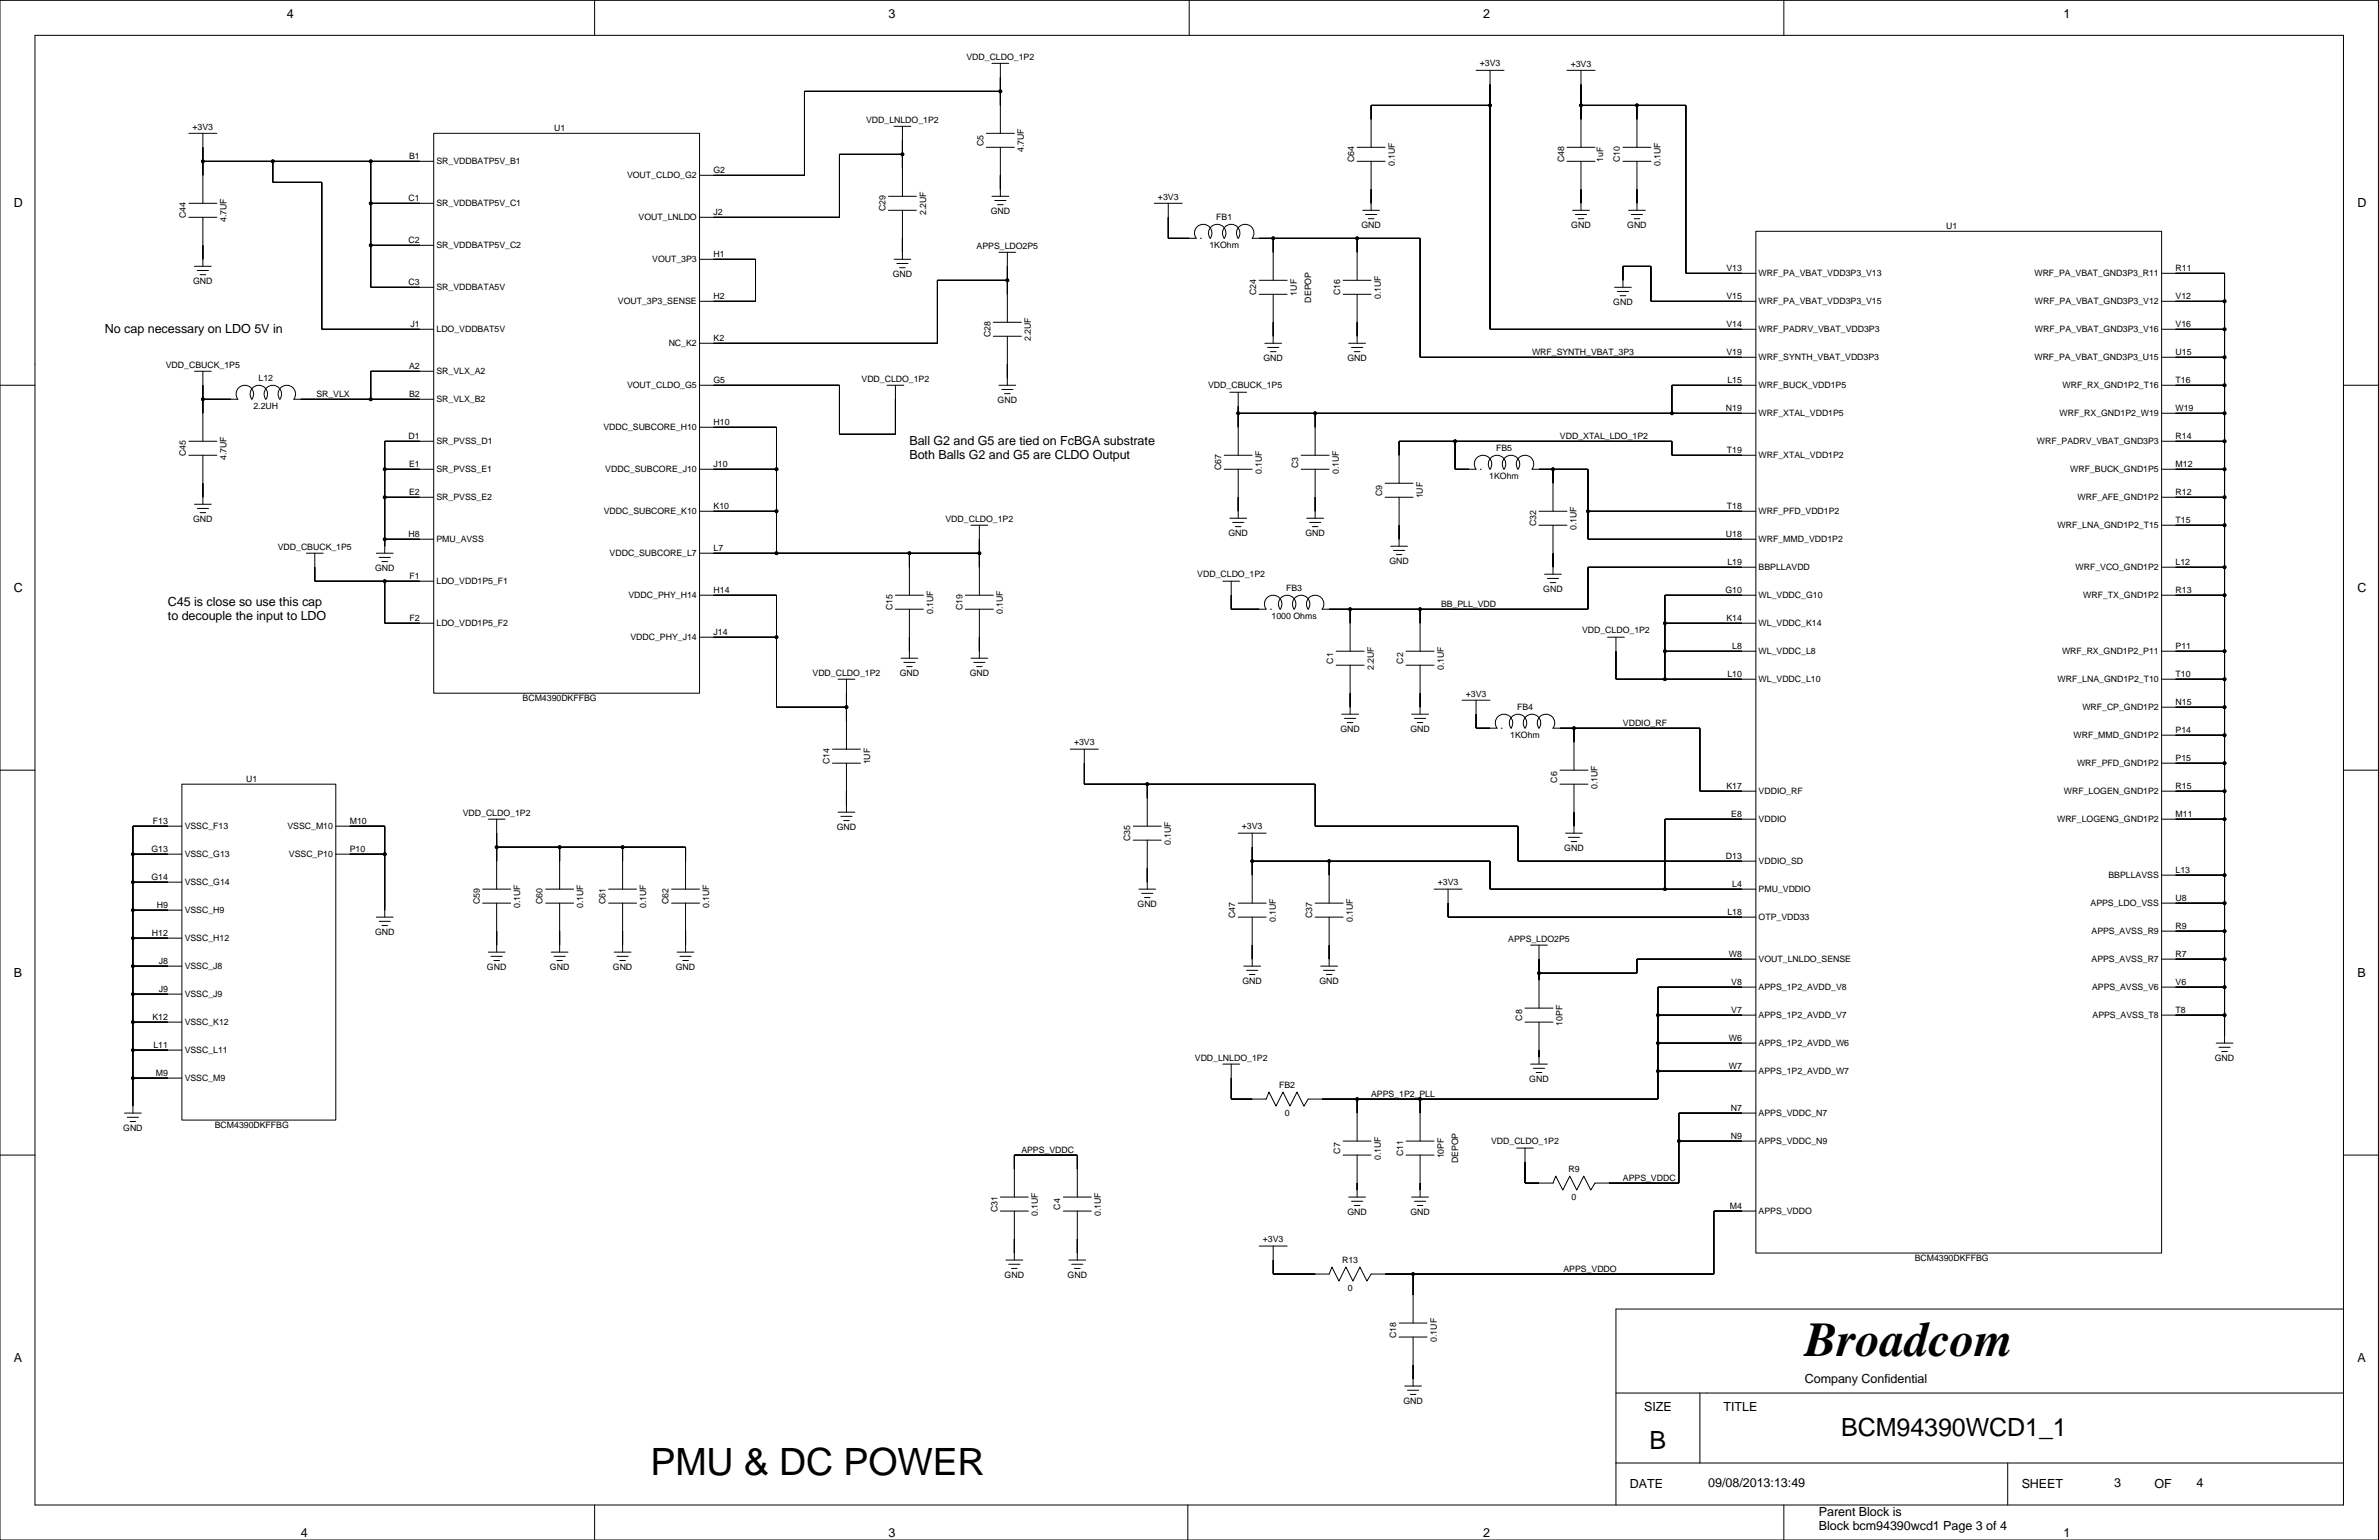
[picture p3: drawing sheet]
<svg xmlns="http://www.w3.org/2000/svg" width="432mm" height="279mm" viewBox="0 0 432 279" stroke-linecap="round" stroke-linejoin="round" font-family="sans-serif">
<defs><g id="words">
<text font-size="8.8" x="327.6" y="246.1">Broadcom</text>
<text font-size="6.8" x="118.1" y="267.7">PMU &amp; DC POWER</text>
<g font-size="4.6">
<text x="299.4" y="263">B</text>
<text x="334.2" y="260.6">BCM94390WCD1_1</text>
</g>
<g font-size="2.3">
<text x="52.1" y="3.4">4</text>
<text x="161.3" y="3.4">3</text>
<text x="269.2" y="3.4">2</text>
<text x="374.6" y="3.4">1</text>
<text x="2.5" y="37.6">D</text>
<text x="427.9" y="37.6">D</text>
<text x="19" y="60.5">No cap necessary on LDO 5V in</text>
<text x="165.1" y="80.8">Ball G2 and G5 are tied on FcBGA substrate</text>
<text x="165.1" y="83.3">Both Balls G2 and G5 are CLDO Output</text>
<text x="2.5" y="107.5">C</text>
<text x="427.9" y="107.5">C</text>
<text x="30.5" y="110">C45 is close so use this cap</text>
<text x="30.5" y="112.6">to decouple the input to LDO</text>
<text x="2.5" y="177.3">B</text>
<text x="427.9" y="177.3">B</text>
<text x="2.5" y="247.1">A</text>
<text x="327.6" y="250.9">Company Confidential</text>
<text x="427.9" y="247.1">A</text>
<text x="298.4" y="256">SIZE</text>
<text x="312.8" y="256">TITLE</text>
<text x="310.1" y="269.7">09/08/2013:13:49</text>
<text x="383.7" y="269.7">3</text>
<text x="398.7" y="269.7">4</text>
<text x="295.8" y="270">DATE</text>
<text x="330.1" y="275.1">Parent Block is</text>
<text x="366.9" y="270">SHEET</text>
<text x="391.1" y="270">OF</text>
<text x="54.6" y="278.9">4</text>
<text x="161.3" y="278.9">3</text>
<text x="269.2" y="278.9">2</text>
<text x="330.1" y="277.6">Block bcm94390wcd1 Page 3 of 4</text>
<text x="374.6" y="278.9">1</text>
</g>
<g font-size="1.6">
<text x="175.4" y="10.9">VDD_CLDO_1P2</text>
<text x="268.6" y="12">+3V3</text>
<text x="285.1" y="12.2">+3V3</text>
<text x="35" y="23.6">+3V3</text>
<text x="100.6" y="23.8">U1</text>
<text x="157.2" y="22.4">VDD_LNLDO_1P2</text>
<text x="74.3" y="28.9">B1</text>
<text x="79.2" y="29.7">SR_VDDBATP5V_B1</text>
<text x="178.5" y="26.5" transform="rotate(-90 178.5 26.5)">C5</text>
<text x="185.9" y="27.6" transform="rotate(-90 185.9 27.6)">4.7UF</text>
<text x="245.8" y="29.4" transform="rotate(-90 245.8 29.4)">C64</text>
<text x="283.9" y="29.4" transform="rotate(-90 283.9 29.4)">C48</text>
<text x="291" y="29.4" transform="rotate(-90 291 29.4)">1uF</text>
<text x="294" y="29.4" transform="rotate(-90 294 29.4)">C10</text>
<text x="113.8" y="32.3">VOUT_CLDO_G2</text>
<text x="129.5" y="31.4">G2</text>
<text x="253.1" y="30.1" transform="rotate(-90 253.1 30.1)">0.1UF</text>
<text x="301.4" y="30.1" transform="rotate(-90 301.4 30.1)">0.1UF</text>
<text x="33.7" y="39.6" transform="rotate(-90 33.7 39.6)">C44</text>
<text x="41.1" y="40.3" transform="rotate(-90 41.1 40.3)">4.7UF</text>
<text x="74.2" y="36.5">C1</text>
<text x="79.2" y="37.4">SR_VDDBATP5V_C1</text>
<text x="115.9" y="39.9">VOUT_LNLDO</text>
<text x="129.5" y="39.1">J2</text>
<text x="160.7" y="38.3" transform="rotate(-90 160.7 38.3)">C29</text>
<text x="168.1" y="39" transform="rotate(-90 168.1 39)">2.2UF</text>
<text x="179.8" y="38.9">GND</text>
<text x="210.2" y="36.3">+3V3</text>
<text x="220.8" y="39.9">FB1</text>
<text x="247.1" y="41.4">GND</text>
<text x="285.2" y="41.4">GND</text>
<text x="295.4" y="41.4">GND</text>
<text x="353.2" y="41.6">U1</text>
<text x="74.2" y="44.1">C2</text>
<text x="79.2" y="45">SR_VDDBATP5V_C2</text>
<text x="118.4" y="47.5">VOUT_3P3</text>
<text x="129.5" y="46.7">H1</text>
<text x="177.3" y="45.2">APPS_LDO2P5</text>
<text x="219.5" y="45">1KOhm</text>
<text x="35.1" y="51.6">GND</text>
<text x="74.2" y="51.8">C3</text>
<text x="79.2" y="52.6">SR_VDDBATA5V</text>
<text x="162" y="50.3">GND</text>
<text x="228" y="53.6" transform="rotate(-90 228 53.6)">C24</text>
<text x="235.4" y="53.6" transform="rotate(-90 235.4 53.6)">1UF</text>
<text x="243.2" y="53.6" transform="rotate(-90 243.2 53.6)">C16</text>
<text x="313.3" y="49.2">V13</text>
<text x="319.2" y="50.1">WRF_PA_VBAT_VDD3P3_V13</text>
<text x="369.3" y="50.1">WRF_PA_VBAT_GND3P3_R11</text>
<text x="394.9" y="49.2">R11</text>
<text x="74.5" y="59.4">J1</text>
<text x="112.2" y="55.1">VOUT_3P3_SENSE</text>
<text x="129.5" y="54.3">H2</text>
<text x="238" y="54.9" transform="rotate(-90 238 54.9)">DEPOP</text>
<text x="250.6" y="54.3" transform="rotate(-90 250.6 54.3)">0.1UF</text>
<text x="292.8" y="55.4">GND</text>
<text x="313.3" y="59.4">V14</text>
<text x="313.3" y="54.3">V15</text>
<text x="319.2" y="55.1">WRF_PA_VBAT_VDD3P3_V15</text>
<text x="369.4" y="55.1">WRF_PA_VBAT_GND3P3_V12</text>
<text x="394.9" y="59.4">V16</text>
<text x="394.9" y="54.3">V12</text>
<text x="79.2" y="60.2">LDO_VDDBAT5V</text>
<text x="121.4" y="62.8">NC_K2</text>
<text x="129.5" y="61.9">K2</text>
<text x="179.8" y="61.2" transform="rotate(-90 179.8 61.2)">C28</text>
<text x="187.1" y="61.9" transform="rotate(-90 187.1 61.9)">2.2UF</text>
<text x="229.3" y="65.5">GND</text>
<text x="244.6" y="65.5">GND</text>
<text x="278.1" y="64.5">WRF_SYNTH_VBAT_3P3</text>
<text x="313.3" y="64.5">V19</text>
<text x="319.2" y="60.2">WRF_PADRV_VBAT_VDD3P3</text>
<text x="319.2" y="65.3">WRF_SYNTH_VBAT_VDD3P3</text>
<text x="369.3" y="65.3">WRF_PA_VBAT_GND3P3_U15</text>
<text x="369.4" y="60.2">WRF_PA_VBAT_GND3P3_V16</text>
<text x="394.9" y="64.5">U15</text>
<text x="30.1" y="66.8">VDD_CBUCK_1P5</text>
<text x="46.9" y="69.1">L12</text>
<text x="74.3" y="67">A2</text>
<text x="79.2" y="67.8">SR_VLX_A2</text>
<text x="113.8" y="70.4">VOUT_CLDO_G5</text>
<text x="129.5" y="69.5">G5</text>
<text x="156.4" y="69.4">VDD_CLDO_1P2</text>
<text x="219.3" y="70.4">VDD_CBUCK_1P5</text>
<text x="313.5" y="69.5">L15</text>
<text x="319.2" y="70.4">WRF_BUCK_VDD1P5</text>
<text x="374.4" y="70.4">WRF_RX_GND1P2_T16</text>
<text x="394.9" y="69.5">T16</text>
<text x="46" y="74.2">2.2UH</text>
<text x="57.4" y="72.1">SR_VLX</text>
<text x="74.3" y="72.1">B2</text>
<text x="79.2" y="72.9">SR_VLX_B2</text>
<text x="109.5" y="78">VDDC_SUBCORE_H10</text>
<text x="129.5" y="77.2">H10</text>
<text x="181.1" y="73.2">GND</text>
<text x="313.3" y="74.6">N19</text>
<text x="319.2" y="75.5">WRF_XTAL_VDD1P5</text>
<text x="373.8" y="75.5">WRF_RX_GND1P2_W19</text>
<text x="394.9" y="74.6">W19</text>
<text x="33.7" y="82.8" transform="rotate(-90 33.7 82.8)">C45</text>
<text x="41.1" y="83.5" transform="rotate(-90 41.1 83.5)">4.7UF</text>
<text x="74.2" y="79.7">D1</text>
<text x="79.2" y="80.5">SR_PVSS_D1</text>
<text x="271.5" y="81.8">FB5</text>
<text x="283.1" y="79.7">VDD_XTAL_LDO_1P2</text>
<text x="313.4" y="82.2">T19</text>
<text x="319.2" y="83.1">WRF_XTAL_VDD1P2</text>
<text x="369.7" y="80.5">WRF_PADRV_VBAT_GND3P3</text>
<text x="394.9" y="79.7">R14</text>
<text x="74.3" y="89.9">E2</text>
<text x="74.3" y="84.8">E1</text>
<text x="79.2" y="85.6">SR_PVSS_E1</text>
<text x="109.9" y="85.6">VDDC_SUBCORE_J10</text>
<text x="129.5" y="84.8">J10</text>
<text x="221.7" y="85.3" transform="rotate(-90 221.7 85.3)">C67</text>
<text x="229" y="86" transform="rotate(-90 229 86)">0.1UF</text>
<text x="235.6" y="84.9" transform="rotate(-90 235.6 84.9)">C3</text>
<text x="243" y="86" transform="rotate(-90 243 86)">0.1UF</text>
<text x="250.9" y="90" transform="rotate(-90 250.9 90)">C9</text>
<text x="270.3" y="86.9">1KOhm</text>
<text x="375.8" y="85.6">WRF_BUCK_GND1P5</text>
<text x="394.9" y="89.9">R12</text>
<text x="394.9" y="84.8">M12</text>
<text x="35.1" y="94.8">GND</text>
<text x="79.2" y="90.7">SR_PVSS_E2</text>
<text x="109.6" y="93.2">VDDC_SUBCORE_K10</text>
<text x="129.5" y="92.4">K10</text>
<text x="171.6" y="94.8">VDD_CLDO_1P2</text>
<text x="258.2" y="90.4" transform="rotate(-90 258.2 90.4)">1UF</text>
<text x="278.8" y="95.5" transform="rotate(-90 278.8 95.5)">C32</text>
<text x="313.4" y="92.4">T18</text>
<text x="319.2" y="93.2">WRF_PFD_VDD1P2</text>
<text x="373.5" y="95.8">WRF_LNA_GND1P2_T15</text>
<text x="377.1" y="90.7">WRF_AFE_GND1P2</text>
<text x="394.9" y="94.9">T15</text>
<text x="50.4" y="99.8">VDD_CBUCK_1P5</text>
<text x="74.2" y="97.5">H8</text>
<text x="79.2" y="98.3">PMU_AVSS</text>
<text x="110.7" y="100.8">VDDC_SUBCORE_L7</text>
<text x="129.5" y="100">L7</text>
<text x="223" y="97.3">GND</text>
<text x="236.9" y="97.3">GND</text>
<text x="286.2" y="96.2" transform="rotate(-90 286.2 96.2)">0.1UF</text>
<text x="313.3" y="97.5">U18</text>
<text x="319.2" y="98.3">WRF_MMD_VDD1P2</text>
<text x="68.1" y="103.6">GND</text>
<text x="74.3" y="105.1">F1</text>
<text x="79.2" y="105.9">LDO_VDD1P5_F1</text>
<text x="129.5" y="107.6">H14</text>
<text x="217.3" y="104.7">VDD_CLDO_1P2</text>
<text x="233.4" y="107.2">FB3</text>
<text x="252.2" y="102.4">GND</text>
<text x="280.1" y="107.4">GND</text>
<text x="313.2" y="107.6">G10</text>
<text x="313.5" y="102.5">L19</text>
<text x="319.2" y="103.4">BBPLLAVDD</text>
<text x="376.7" y="103.4">WRF_VCO_GND1P2</text>
<text x="394.9" y="107.6">R13</text>
<text x="394.9" y="102.5">L12</text>
<text x="74.3" y="112.7">F2</text>
<text x="79.2" y="113.5">LDO_VDD1P5_F2</text>
<text x="114.1" y="108.5">VDDC_PHY_H14</text>
<text x="162" y="110.7" transform="rotate(-90 162 110.7)">C15</text>
<text x="169.3" y="111.4" transform="rotate(-90 169.3 111.4)">0.1UF</text>
<text x="174.7" y="110.7" transform="rotate(-90 174.7 110.7)">C19</text>
<text x="182" y="111.4" transform="rotate(-90 182 111.4)">0.1UF</text>
<text x="230.8" y="112.3">1000 Ohms</text>
<text x="261.6" y="110.2">BB_PLL_VDD</text>
<text x="313.3" y="112.7">K14</text>
<text x="319.2" y="108.5">WL_VDDC_G10</text>
<text x="319.2" y="113.5">WL_VDDC_K14</text>
<text x="378.1" y="108.5">WRF_TX_GND1P2</text>
<text x="114.4" y="116.1">VDDC_PHY_J14</text>
<text x="129.5" y="115.2">J14</text>
<text x="287.2" y="114.8">VDD_CLDO_1P2</text>
<text x="314.4" y="117.8">L8</text>
<text x="319.2" y="118.6">WL_VDDC_L8</text>
<text x="374.3" y="118.6">WRF_RX_GND1P2_P11</text>
<text x="394.9" y="117.8">P11</text>
<text x="147.5" y="122.7">VDD_CLDO_1P2</text>
<text x="163.3" y="122.7">GND</text>
<text x="176" y="122.7">GND</text>
<text x="242" y="120.4" transform="rotate(-90 242 120.4)">C1</text>
<text x="249.3" y="121.6" transform="rotate(-90 249.3 121.6)">2.2UF</text>
<text x="254.7" y="120.4" transform="rotate(-90 254.7 120.4)">C2</text>
<text x="262" y="121.6" transform="rotate(-90 262 121.6)">0.1UF</text>
<text x="313.5" y="122.9">L10</text>
<text x="319.2" y="123.7">WL_VDDC_L10</text>
<text x="373.5" y="123.7">WRF_LNA_GND1P2_T10</text>
<text x="394.9" y="122.9">T10</text>
<text x="94.9" y="127.2">BCM4390DKFFBG</text>
<text x="266" y="126.5">+3V3</text>
<text x="275.3" y="128.8">FB4</text>
<text x="294.6" y="131.8">VDDIO_RF</text>
<text x="378" y="128.8">WRF_CP_GND1P2</text>
<text x="394.9" y="127.9">N15</text>
<text x="194.9" y="135.1">+3V3</text>
<text x="243.3" y="132.8">GND</text>
<text x="256" y="132.8">GND</text>
<text x="274.1" y="133.9">1KOhm</text>
<text x="376.4" y="133.9">WRF_MMD_GND1P2</text>
<text x="394.9" y="133">P14</text>
<text x="44.7" y="141.9">U1</text>
<text x="150.6" y="138.6" transform="rotate(-90 150.6 138.6)">C14</text>
<text x="157.9" y="138.7" transform="rotate(-90 157.9 138.7)">1UF</text>
<text x="282.6" y="142" transform="rotate(-90 282.6 142)">C6</text>
<text x="290" y="143.2" transform="rotate(-90 290 143.2)">0.1UF</text>
<text x="313.3" y="143.2">K17</text>
<text x="377" y="138.9">WRF_PFD_GND1P2</text>
<text x="394.9" y="143.2">R15</text>
<text x="394.9" y="138.1">P15</text>
<text x="27.8" y="149.5">F13</text>
<text x="63.5" y="149.5">M10</text>
<text x="84" y="148.1">VDD_CLDO_1P2</text>
<text x="314.2" y="148.3">E8</text>
<text x="319.2" y="144">VDDIO_RF</text>
<text x="319.2" y="149.1">VDDIO</text>
<text x="373.4" y="149.1">WRF_LOGENG_GND1P2</text>
<text x="374.6" y="144">WRF_LOGEN_GND1P2</text>
<text x="394.9" y="148.3">M11</text>
<text x="27.5" y="154.6">G13</text>
<text x="33.5" y="150.4">VSSC_F13</text>
<text x="33.5" y="155.4">VSSC_G13</text>
<text x="52.2" y="150.4">VSSC_M10</text>
<text x="52.4" y="155.4">VSSC_P10</text>
<text x="63.5" y="154.6">P10</text>
<text x="151.9" y="150.6">GND</text>
<text x="205.2" y="152.6" transform="rotate(-90 205.2 152.6)">C35</text>
<text x="212.5" y="153.3" transform="rotate(-90 212.5 153.3)">0.1UF</text>
<text x="225.4" y="150.4">+3V3</text>
<text x="283.9" y="154.4">GND</text>
<text x="313.3" y="155.9">D13</text>
<text x="27.5" y="159.7">G14</text>
<text x="33.5" y="160.5">VSSC_G14</text>
<text x="261" y="160.5">+3V3</text>
<text x="314.4" y="161">L4</text>
<text x="319.2" y="156.7">VDDIO_SD</text>
<text x="319.2" y="161.8">PMU_VDDIO</text>
<text x="382.7" y="159.3">BBPLLAVSS</text>
<text x="394.9" y="158.4">L13</text>
<text x="28.5" y="164.8">H9</text>
<text x="33.5" y="165.6">VSSC_H9</text>
<text x="87.1" y="164" transform="rotate(-90 87.1 164)">C59</text>
<text x="94.4" y="164.7" transform="rotate(-90 94.4 164.7)">0.1UF</text>
<text x="98.5" y="164" transform="rotate(-90 98.5 164)">C60</text>
<text x="105.9" y="164.7" transform="rotate(-90 105.9 164.7)">0.1UF</text>
<text x="109.9" y="164" transform="rotate(-90 109.9 164)">C61</text>
<text x="117.3" y="164.7" transform="rotate(-90 117.3 164.7)">0.1UF</text>
<text x="121.4" y="164" transform="rotate(-90 121.4 164)">C62</text>
<text x="128.7" y="164.7" transform="rotate(-90 128.7 164.7)">0.1UF</text>
<text x="206.5" y="164.6">GND</text>
<text x="224.2" y="166.6" transform="rotate(-90 224.2 166.6)">C47</text>
<text x="231.6" y="167.3" transform="rotate(-90 231.6 167.3)">0.1UF</text>
<text x="238.2" y="166.6" transform="rotate(-90 238.2 166.6)">C37</text>
<text x="245.5" y="167.3" transform="rotate(-90 245.5 167.3)">0.1UF</text>
<text x="313.5" y="166">L18</text>
<text x="319.2" y="166.9">OTP_VDD33</text>
<text x="379.5" y="164.3">APPS_LDO_VSS</text>
<text x="394.9" y="163.5">U8</text>
<text x="27.6" y="169.8">H12</text>
<text x="33.5" y="170.7">VSSC_H12</text>
<text x="68.1" y="169.7">GND</text>
<text x="273.8" y="170.9">APPS_LDO2P5</text>
<text x="313.8" y="173.7">W8</text>
<text x="379.6" y="169.4">APPS_AVSS_R9</text>
<text x="394.9" y="173.7">R7</text>
<text x="394.9" y="168.6">R9</text>
<text x="28.8" y="174.9">J8</text>
<text x="33.5" y="175.8">VSSC_J8</text>
<text x="88.4" y="176">GND</text>
<text x="99.8" y="176">GND</text>
<text x="111.2" y="176">GND</text>
<text x="122.7" y="176">GND</text>
<text x="225.5" y="178.6">GND</text>
<text x="239.5" y="178.6">GND</text>
<text x="314.2" y="178.7">V8</text>
<text x="319.2" y="174.5">VOUT_LNLDO_SENSE</text>
<text x="319.2" y="179.6">APPS_1P2_AVDD_V8</text>
<text x="379.6" y="174.5">APPS_AVSS_R7</text>
<text x="379.7" y="179.6">APPS_AVSS_V6</text>
<text x="394.9" y="178.7">V6</text>
<text x="27.7" y="185.1">K12</text>
<text x="28.8" y="180">J9</text>
<text x="33.5" y="180.8">VSSC_J9</text>
<text x="33.5" y="185.9">VSSC_K12</text>
<text x="276.3" y="185.2" transform="rotate(-90 276.3 185.2)">C8</text>
<text x="314.2" y="183.8">V7</text>
<text x="319.2" y="184.6">APPS_1P2_AVDD_V7</text>
<text x="379.8" y="184.6">APPS_AVSS_T8</text>
<text x="394.9" y="183.8">T8</text>
<text x="27.8" y="190.2">L11</text>
<text x="33.5" y="191">VSSC_L11</text>
<text x="283.6" y="186.1" transform="rotate(-90 283.6 186.1)">10PF</text>
<text x="313.8" y="188.9">W6</text>
<text x="319.2" y="189.7">APPS_1P2_AVDD_W6</text>
<text x="28.3" y="195.2">M9</text>
<text x="33.5" y="196.1">VSSC_M9</text>
<text x="216.9" y="192.5">VDD_LNLDO_1P2</text>
<text x="232.2" y="197.3">FB2</text>
<text x="277.6" y="196.3">GND</text>
<text x="313.8" y="194">W7</text>
<text x="319.2" y="194.8">APPS_1P2_AVDD_W7</text>
<text x="402" y="192.5">GND</text>
<text x="233.2" y="202.4">0</text>
<text x="248.9" y="199">APPS_1P2_PLL</text>
<text x="314.1" y="201.6">N7</text>
<text x="319.2" y="202.4">APPS_VDDC_N7</text>
<text x="22.4" y="205.2">GND</text>
<text x="39" y="204.6">BCM4390DKFFBG</text>
<text x="185.4" y="209.2">APPS_VDDC</text>
<text x="243.2" y="209.3" transform="rotate(-90 243.2 209.3)">C7</text>
<text x="254.7" y="209.7" transform="rotate(-90 254.7 209.7)">C11</text>
<text x="270.6" y="207.5">VDD_CLDO_1P2</text>
<text x="314.1" y="206.7">N9</text>
<text x="319.2" y="207.5">APPS_VDDC_N9</text>
<text x="250.6" y="210.4" transform="rotate(-90 250.6 210.4)">0.1UF</text>
<text x="262" y="210.2" transform="rotate(-90 262 210.2)">10PF</text>
<text x="264.6" y="211.1" transform="rotate(-90 264.6 211.1)">DEPOP</text>
<text x="284.7" y="212.6">R9</text>
<text x="294.6" y="214.3">APPS_VDDC</text>
<text x="181" y="219.9" transform="rotate(-90 181 219.9)">C31</text>
<text x="188.4" y="220.6" transform="rotate(-90 188.4 220.6)">0.1UF</text>
<text x="192.5" y="219.5" transform="rotate(-90 192.5 219.5)">C4</text>
<text x="199.8" y="220.6" transform="rotate(-90 199.8 220.6)">0.1UF</text>
<text x="244.6" y="220.5">GND</text>
<text x="256" y="220.5">GND</text>
<text x="285.2" y="217.7">0</text>
<text x="314" y="219.4">M4</text>
<text x="319.2" y="220.2">APPS_VDDO</text>
<text x="229.2" y="225.3">+3V3</text>
<text x="182.4" y="231.9">GND</text>
<text x="193.8" y="231.9">GND</text>
<text x="243.6" y="229.1">R13</text>
<text x="283.8" y="230.8">APPS_VDDO</text>
<text x="347.5" y="228.8">BCM4390DKFFBG</text>
<text x="244.6" y="234.2">0</text>
<text x="253.4" y="242.8" transform="rotate(-90 253.4 242.8)">C18</text>
<text x="260.8" y="243.5" transform="rotate(-90 260.8 243.5)">0.1UF</text>
<text x="254.7" y="254.7">GND</text>
</g>
</g></defs>
<g fill="none" stroke="#000" stroke-width=".18">
<path d="M0 .1h431.7v279.3h-431.7zM6.3 6.4h419.1v266.7h-419.1zM107.9 .1v6.3M180 11.5h3.1M181.6 11.5v12.7M181.6 16.6h-35.6v15.2h-19M215.9 .1v6.3M267.9 12.8h5.1M270.4 12.8v46.9h48.3M270.4 19.1h-21.5v7.6M284.4 12.8h5.1M287 12.8v13.9"/>
<path d="M287 19.1h19v30.5h12.7M297.1 19.1v7.6M323.8 .1v6.3M34.3 39.4h5.1M34.3 36.9h5.1M34.3 24.2h5.1M36.8 29.3h41.9M36.8 24.2v12.7M36.8 39.4v8.9M49.5 29.3v3.8h8.9v26.6h20.3M67.3 36.9h11.4M67.3 29.3v22.8h11.4"/>
<path d="M78.7 24.2h48.3v101.6h-48.3zM161.3 38.2h5M161.3 35.6h5M162.3 22.9h3M163.8 28h-11.4v11.4h-25.4M163.8 22.9v12.7M163.8 38.2v8.8M179 26.7h5.1M179 24.2h5.1M180 35.6h3.1M180.6 36.4h2M181.1 37.1h1"/>
<path d="M181.6 26.7v8.9M209.5 36.9h5.1M212 36.9v6.3h5.1a1.59 1.59 0 0 1 .2-2.1 1.59 1.59 0 0 1 2.2 0 1.59 1.59 0 0 1 .2 2.1 1.59 1.59 0 0 1 .2-2.1 1.59 1.59 0 0 1 2.1 0 1.59 1.59 0 0 1 .2 2.1 1.59 1.59 0 0 1 .2-2.1 1.59 1.59 0 0 1 2.1 0 1.59 1.59 0 0 1 .2 2.1 1.59 1.59 0 0 1 .2-2.1 1.59 1.59 0 0 1 2.2 0 1.59 1.59 0 0 1 .2 2.1h30.5v21.6h60.9M246.3 29.3h5.1M246.3 26.7h5.1M247.3 38.2h3.1M247.8 38.9h2.1M248.4 39.7h1M248.9 29.3v8.9M284.4 29.3h5.1M284.4 26.7h5.1M285.4 38.2h3.1"/>
<path d="M285.9 38.9h2.1M286.4 39.7h1.1M287 29.3v8.9M294.6 29.3h5.1M294.6 26.7h5.1M295.6 38.2h3M296.1 38.9h2M296.6 39.7h1M297.1 29.3v8.9M35.3 48.3h3M35.8 49.1h2M36.3 49.8h1"/>
<path d="M67.3 44.5h11.4M127 47h10.1v7.7h-10.1M162.3 47h3M162.8 47.8h2M163.3 48.6h1M180.3 58.5h5.1M181.3 45.8h3.1M182.8 50.9h-12.7v11.4h-43.1M182.8 45.8v12.7M217.9 43.2h.1M228.5 53.4h5.1M228.5 50.9h5.1"/>
<path d="M231.1 43.2v7.7M231.1 53.4v8.9M243.8 53.4h5.1M243.8 50.9h5.1M246.3 43.2v7.7M246.3 53.4v8.9M293 52.1h3.1M293.6 52.9h2M294.1 53.6h1M294.6 52.1v-3.8h5.1v6.4h19M318.7 42h73.6v185.3h-73.6zM392.3 49.6h11.5v139.7"/>
<path d="M392.3 59.7h11.5M392.3 54.7h11.5M0 69.9h6.3M35.3 67.4h3M36.8 72.4h6.4a1.59 1.59 0 0 1 .2-2.1 1.59 1.59 0 0 1 2.1 0 1.59 1.59 0 0 1 .2 2.1 1.59 1.59 0 0 1 .2-2.1 1.59 1.59 0 0 1 2.2 0 1.59 1.59 0 0 1 .2 2.1 1.59 1.59 0 0 1 .1-2.1 1.59 1.59 0 0 1 2.2 0 1.59 1.59 0 0 1 .2 2.1 1.59 1.59 0 0 1 .2-2.1 1.59 1.59 0 0 1 2.1 0 1.59 1.59 0 0 1 .2 2.1h25.4M36.8 67.4v12.7M78.7 67.4h-11.4v5M127 69.9h25.4v8.9h10.1v-8.9M127 77.5h13.9v22.9M161 69.9h3M180.3 61h5.1M181.3 69.9h3.1"/>
<path d="M181.8 70.7h2.1M182.3 71.4h1M182.8 61v8.9M223.2 71.2h3.1M224.7 71.2v11.4M224.7 75h94M229.6 62.3h3M230.1 63h2M230.6 63.8h1M238.7 75v7.6M244.8 62.3h3M245.3 63h2"/>
<path d="M245.8 63.8h1M318.7 69.9h-15.2v5.1M392.3 69.9h11.5M392.3 75h11.5M392.3 64.8h11.5M425.4 69.9h6.3M34.3 82.6h5.1M34.3 80.1h5.1M35.3 91.5h3M35.8 92.2h2M36.3 93h1M36.8 82.6v8.9"/>
<path d="M69.8 85.1h8.9M69.8 90.2h8.9M69.8 97.8h8.9M78.7 80.1h-8.9v20.3M127 85.1h13.9M127 92.8h13.9M176.2 95.3h3.1M177.8 95.3v12.7M222.2 85.1h5.1M222.2 82.6h5.1M223.2 94h3.1M223.7 94.8h2.1"/>
<path d="M224.2 95.5h1M224.7 85.1v8.9M236.2 85.1h5M236.2 82.6h5M237.2 94h3M237.7 94.8h2M238.2 95.5h1M238.7 85.1v8.9M251.4 90.2h5.1M251.4 87.7h5.1M252.4 99.1h3.1M252.9 99.9h2.1"/>
<path d="M253.9 90.2v8.9M264.1 80.1v5h3.8a1.59 1.59 0 0 1 .2-2.1 1.59 1.59 0 0 1 2.2 0 1.59 1.59 0 0 1 .2 2.1 1.59 1.59 0 0 1 .2-2.1 1.59 1.59 0 0 1 2.1 0 1.59 1.59 0 0 1 .2 2.1 1.59 1.59 0 0 1 .2-2.1 1.59 1.59 0 0 1 2.1 0 1.59 1.59 0 0 1 .2 2.1 1.59 1.59 0 0 1 .2-2.1 1.59 1.59 0 0 1 2.2 0 1.59 1.59 0 0 1 .2 2.1h10.1v12.7h30.5M268.7 85.1h.1M279.3 95.3h5.1M279.3 92.8h5.1M281.9 85.1v7.7M281.9 95.3v8.9M288.2 92.8h30.5M318.7 82.6h-15.2v-2.5h-49.6v7.6M392.3 85.1h11.5M392.3 80.1h11.5M392.3 95.3h11.5"/>
<path d="M392.3 90.2h11.5M55.6 100.4h3.1M57.1 100.4v5h21.6M68.3 100.4h3.1M68.8 101.1h2M69.3 101.9h1M69.8 105.4v7.7h8.9M127 100.4h50.8M127 108h13.9v20.3h12.7M127 115.6h13.9M162.5 110.5h5.1M162.5 108h5.1"/>
<path d="M163.5 119.4h3.1M165.1 100.4v7.6M165.1 110.5v8.9M175.2 110.5h5.1M175.2 108h5.1M176.2 119.4h3.1M177.8 110.5v8.9M221.9 105.4h3.1M230.6 110.5h.1M242.5 118.1h5.1M245.1 110.5v7.6M253.4 100.6h1.1"/>
<path d="M255.2 118.1h5.1M257.8 110.5v7.6M280.4 104.2h3M280.9 104.9h2M281.4 105.7h1M291.8 115.6h3M293.3 115.6v7.6h25.4M302.2 118.1h16.5M302.2 113.1h16.5M318.7 102.9h-30.5v7.6h-48.2a1.59 1.59 0 0 0-.2-2.1 1.59 1.59 0 0 0-2.2 0 1.59 1.59 0 0 0-.2 2.1 1.59 1.59 0 0 0-.2-2.1 1.59 1.59 0 0 0-2.1 0 1.59 1.59 0 0 0-.2 2.1 1.59 1.59 0 0 0-.2-2.1 1.59 1.59 0 0 0-2.1 0 1.59 1.59 0 0 0-.2 2.1 1.59 1.59 0 0 0-.2-2.1 1.59 1.59 0 0 0-2.2 0 1.59 1.59 0 0 0-.2 2.1h-6.3v-5.1M318.7 108h-16.5v15.2M392.3 118.1h11.5"/>
<path d="M392.3 108h11.5M392.3 102.9h11.5M0 139.7h6.3M151.1 135.9h5.1M151.1 138.5h5.1M152.1 123.2h3.1M153.6 123.2v12.7M153.6 138.5v8.8M164 120.2h2.1M164.6 120.9h1M176.7 120.2h2.1M177.3 120.9h1"/>
<path d="M194.3 135.9h5M196.8 135.9v6.4h41.9v7.6h36.8v6.3h43.2M242.5 120.7h5.1M243.5 129.6h3.1M244 130.3h2.1M244.5 131.1h1.1M245.1 120.7v8.9M255.2 120.7h5.1M256.2 129.6h3.1M256.7 130.3h2.1M257.2 131.1h1.1M257.8 120.7v8.9"/>
<path d="M265.4 127h5M267.9 127v5.1h3.8a1.59 1.59 0 0 1 .2-2.1 1.59 1.59 0 0 1 2.2 0 1.59 1.59 0 0 1 .2 2.1 1.59 1.59 0 0 1 .2-2.1 1.59 1.59 0 0 1 2.1 0 1.59 1.59 0 0 1 .2 2.1 1.59 1.59 0 0 1 .2-2.1 1.59 1.59 0 0 1 2.1 0 1.59 1.59 0 0 1 .2 2.1 1.59 1.59 0 0 1 .2-2.1 1.59 1.59 0 0 1 2.2 0 1.59 1.59 0 0 1 .2 2.1h26.6v11.4h10.2M272.5 132.1h.1M283.1 139.7h5.1M285.7 132.1v7.6M392.3 138.5h11.5M392.3 123.2h11.5M392.3 133.4h11.5M392.3 128.3h11.5M425.4 139.7h6.3M24.1 155h8.9M33 142.3h27.9v60.9h-27.9z"/>
<path d="M33 149.9h-8.9v52M60.9 149.9h8.9v16.5M60.9 155h8.9M88.6 148.6h3.1M90.1 148.6v12.7M90.1 153.7h34.3v7.6M101.6 153.7v7.6M113 153.7v7.6M152.1 147.3h3.1M152.6 148.1h2.1M153.1 148.9h1M205.7 152.4h5.1"/>
<path d="M205.7 149.9h5.1M208.2 142.3v7.6M208.2 152.4v8.9M224.7 151.2h5.1M227.3 151.2v12.7M227.3 156.2h43.1v5.1h48.3M241.2 156.2v7.7M283.1 142.3h5.1M284.2 151.2h3M284.7 151.9h2M285.2 152.7h1M285.7 142.3v8.9"/>
<path d="M318.7 148.6h-16.5v12.7M392.3 148.6h11.5M392.3 143.5h11.5M392.3 158.8h11.5M24.1 175.3h8.9M24.1 160h8.9M24.1 165.1h8.9M24.1 170.2h8.9M68.3 166.4h3.1M68.8 167.2h2M69.3 167.9h1M87.6 163.9h5.1"/>
<path d="M87.6 161.3h5.1M88.6 172.7h3.1M89.1 173.5h2.1M89.6 174.3h1.1M90.1 163.9v8.8M99 163.9h5.1M99 161.3h5.1M100.1 172.7h3M100.6 173.5h2M101.1 174.3h1M101.6 163.9v8.8M110.5 163.9h5"/>
<path d="M110.5 161.3h5M111.5 172.7h3M112 173.5h2M112.5 174.3h1M113 163.9v8.8M121.9 163.9h5.1M121.9 161.3h5.1M122.9 172.7h3.1M123.4 173.5h2M123.9 174.3h1M124.4 163.9v8.8M206.7 161.3h3.1"/>
<path d="M207.2 162.1h2M207.7 162.8h1M224.7 166.4h5.1M224.7 163.9h5.1M225.8 175.3h3M226.3 176h2M226.8 176.8h1M227.3 166.4v8.9M238.7 166.4h5.1M238.7 163.9h5.1M239.7 175.3h3.1M240.2 176h2.1"/>
<path d="M240.7 176.8h1.1M241.2 166.4v8.9M260.3 161.3h5.1M262.8 161.3v5.1h55.9M277.8 171.5h3.1M279.3 171.5v11.4M318.7 179.1h-17.8v20.3h-63.5l-.7 1.3-1.3-2.6-1.3 2.6-1.2-2.6-1.3 2.6-1.3-2.6-.5 1.3h-6.3v-6.3M318.7 174h-21.6v2.6h-17.8M392.3 163.9h11.5M392.3 168.9h11.5M392.3 174h11.5M392.3 179.1h11.5"/>
<path d="M24.1 185.4h8.9M24.1 180.4h8.9M24.1 190.5h8.9M24.1 195.6h8.9M221.9 193.1h3.1M246.3 199.4v7.6M257.8 199.4v7.6M276.8 185.4h5.1M276.8 182.9h5.1M277.8 193.1h3.1M278.3 193.8h2.1M278.8 194.6h1"/>
<path d="M279.3 185.4v7.7M300.9 189.3h17.8M300.9 184.2h17.8M300.9 194.3h17.8M392.3 184.2h11.5M402.2 189.3h3.1M402.8 190h2M403.3 190.8h1M0 209.6h6.3M22.6 201.9h3M23.1 202.7h2M23.6 203.5h1"/>
<path d="M181.6 217.2h5M181.6 219.7h5M184.1 217.2v-7.6h11.4v7.6M184.1 219.7v8.9M193 217.2h5.1M193 219.7h5.1M195.5 219.7v8.9M243.8 209.6h5.1M243.8 207h5.1M244.8 217.2h3M245.3 217.9h2M245.8 218.7h1"/>
<path d="M246.3 209.6v7.6M255.2 209.6h5.1M255.2 207h5.1M256.2 217.2h3.1M256.7 217.9h2.1M257.2 218.7h1.1M257.8 209.6v7.6M275.3 208.3h3M304.7 207h14M318.7 219.7h-7.6v11.5h-62.2l-.8 1.2-1.3-2.5-1.2 2.5-1.3-2.5-1.3 2.5-1.2-2.5-.6 1.3h-10.1v-5.1M318.7 201.9h-14v12.7h-15.2l-.8 1.3-1.2-2.5-1.3 2.5-1.3-2.5-1.2 2.5-1.3-2.5-.5 1.2h-5.1v-6.3M425.4 209.6h6.3"/>
<path d="M182.6 228.6h3M183.1 229.4h2M183.6 230.1h1M194 228.6h3.1M194.5 229.4h2.1M195 230.1h1M228.5 226.1h5.1M256.5 231.2v8.8M425.4 237.5h-132.1v35.6M253.9 242.6h5.1M253.9 240h5.1M255 251.5h3"/>
<path d="M255.5 252.2h2M256 253h1M256.5 242.6v8.9M293.3 252.7h132.1M308.5 252.7v12.7M107.9 273.1v6.3M215.6 273.1v6.3M293.3 265.4h132.1M323.8 273.1v6.3M364.4 265.4v7.7"/>
<circle cx="181.6" cy="16.6" r=".25"/>
<circle cx="270.4" cy="19.1" r=".25"/>
<circle cx="287" cy="19.1" r=".25"/>
<circle cx="297.1" cy="19.1" r=".25"/>
<circle cx="36.8" cy="29.3" r=".25"/>
<circle cx="49.5" cy="29.3" r=".25"/>
<circle cx="67.3" cy="36.9" r=".25"/>
<circle cx="67.3" cy="29.3" r=".25"/>
<circle cx="163.8" cy="28" r=".25"/>
<circle cx="67.3" cy="44.5" r=".25"/>
<circle cx="182.8" cy="50.9" r=".25"/>
<circle cx="231.1" cy="43.2" r=".25"/>
<circle cx="246.3" cy="43.2" r=".25"/>
<circle cx="403.8" cy="54.7" r=".25"/>
<circle cx="403.8" cy="59.7" r=".25"/>
<circle cx="36.8" cy="72.4" r=".25"/>
<circle cx="67.3" cy="72.4" r=".25"/>
<circle cx="224.7" cy="75" r=".25"/>
<circle cx="238.7" cy="75" r=".25"/>
<circle cx="303.5" cy="75" r=".25"/>
<circle cx="403.8" cy="75" r=".25"/>
<circle cx="403.8" cy="64.8" r=".25"/>
<circle cx="403.8" cy="69.9" r=".25"/>
<circle cx="69.8" cy="97.8" r=".25"/>
<circle cx="69.8" cy="90.2" r=".25"/>
<circle cx="69.8" cy="85.1" r=".25"/>
<circle cx="140.9" cy="92.8" r=".25"/>
<circle cx="140.9" cy="85.1" r=".25"/>
<circle cx="264.1" cy="80.1" r=".25"/>
<circle cx="281.9" cy="85.1" r=".25"/>
<circle cx="288.2" cy="92.8" r=".25"/>
<circle cx="403.8" cy="95.3" r=".25"/>
<circle cx="403.8" cy="90.2" r=".25"/>
<circle cx="403.8" cy="80.1" r=".25"/>
<circle cx="403.8" cy="85.1" r=".25"/>
<circle cx="69.8" cy="105.4" r=".25"/>
<circle cx="140.9" cy="115.6" r=".25"/>
<circle cx="140.9" cy="100.4" r=".25"/>
<circle cx="165.1" cy="100.4" r=".25"/>
<circle cx="177.8" cy="100.4" r=".25"/>
<circle cx="245.1" cy="110.5" r=".25"/>
<circle cx="257.8" cy="110.5" r=".25"/>
<circle cx="302.2" cy="118.1" r=".25"/>
<circle cx="302.2" cy="113.1" r=".25"/>
<circle cx="403.8" cy="102.9" r=".25"/>
<circle cx="403.8" cy="118.1" r=".25"/>
<circle cx="403.8" cy="108" r=".25"/>
<circle cx="153.6" cy="128.3" r=".25"/>
<circle cx="285.7" cy="132.1" r=".25"/>
<circle cx="302.2" cy="123.2" r=".25"/>
<circle cx="403.8" cy="123.2" r=".25"/>
<circle cx="403.8" cy="138.5" r=".25"/>
<circle cx="403.8" cy="128.3" r=".25"/>
<circle cx="403.8" cy="133.4" r=".25"/>
<circle cx="24.1" cy="155" r=".25"/>
<circle cx="69.8" cy="155" r=".25"/>
<circle cx="90.1" cy="153.7" r=".25"/>
<circle cx="101.6" cy="153.7" r=".25"/>
<circle cx="113" cy="153.7" r=".25"/>
<circle cx="208.2" cy="142.3" r=".25"/>
<circle cx="227.3" cy="156.2" r=".25"/>
<circle cx="241.2" cy="156.2" r=".25"/>
<circle cx="403.8" cy="158.8" r=".25"/>
<circle cx="403.8" cy="143.5" r=".25"/>
<circle cx="403.8" cy="148.6" r=".25"/>
<circle cx="24.1" cy="175.3" r=".25"/>
<circle cx="24.1" cy="160" r=".25"/>
<circle cx="24.1" cy="165.1" r=".25"/>
<circle cx="24.1" cy="170.2" r=".25"/>
<circle cx="279.3" cy="176.6" r=".25"/>
<circle cx="302.2" cy="161.3" r=".25"/>
<circle cx="403.8" cy="174" r=".25"/>
<circle cx="403.8" cy="179.1" r=".25"/>
<circle cx="403.8" cy="163.9" r=".25"/>
<circle cx="403.8" cy="168.9" r=".25"/>
<circle cx="24.1" cy="195.6" r=".25"/>
<circle cx="24.1" cy="180.4" r=".25"/>
<circle cx="24.1" cy="185.4" r=".25"/>
<circle cx="24.1" cy="190.5" r=".25"/>
<circle cx="246.3" cy="199.4" r=".25"/>
<circle cx="257.8" cy="199.4" r=".25"/>
<circle cx="300.9" cy="189.3" r=".25"/>
<circle cx="300.9" cy="194.3" r=".25"/>
<circle cx="300.9" cy="184.2" r=".25"/>
<circle cx="403.8" cy="184.2" r=".25"/>
<circle cx="304.7" cy="207" r=".25"/>
<circle cx="256.5" cy="231.2" r=".25"/>
</g>
<g fill="#000" stroke="#000" stroke-width=".18">
<path d="M146 16.6v15.2z" fill-rule="evenodd"/>
<path d="M181.6 14v2.6z" fill-rule="evenodd"/>
<path d="M181.6 16.6v2.5z" fill-rule="evenodd"/>
<path d="M146 16.6h35.6z" fill-rule="evenodd"/>
<path d="M248.9 19.1v2.5z" fill-rule="evenodd"/>
<path d="M270.4 19.1v40.6z" fill-rule="evenodd"/>
<path d="M270.4 15.3v3.8z" fill-rule="evenodd"/>
<path d="M248.9 19.1h21.5z" fill-rule="evenodd"/>
<path d="M287 19.1v2.5z" fill-rule="evenodd"/>
<path d="M287 15.3v3.8z" fill-rule="evenodd"/>
<path d="M297.1 19.1v2.5z" fill-rule="evenodd"/>
<path d="M287 19.1h10.1z" fill-rule="evenodd"/>
<path d="M306 19.1v30.5z" fill-rule="evenodd"/>
<path d="M297.1 19.1h8.9z" fill-rule="evenodd"/>
<path d="M36.8 29.3v2.5z" fill-rule="evenodd"/>
<path d="M36.8 26.7v2.6z" fill-rule="evenodd"/>
<path d="M36.8 29.3h12.7z" fill-rule="evenodd"/>
<path d="M49.5 29.3v3.8z" fill-rule="evenodd"/>
<path d="M49.5 33.1h8.9z" fill-rule="evenodd"/>
<path d="M58.4 33.1v26.6z" fill-rule="evenodd"/>
<path d="M67.3 36.9v7.6z" fill-rule="evenodd"/>
<path d="M67.3 29.3v7.6z" fill-rule="evenodd"/>
<path d="M49.5 29.3h17.8z" fill-rule="evenodd"/>
<path d="M67.3 29.3h8.9z" fill-rule="evenodd"/>
<path d="M67.3 36.9h8.9z" fill-rule="evenodd"/>
<path d="M129.5 31.8h16.5z" fill-rule="evenodd"/>
<path d="M129.5 39.4h22.9z" fill-rule="evenodd"/>
<path d="M152.4 28v11.4z" fill-rule="evenodd"/>
<path d="M163.8 25.5v2.5z" fill-rule="evenodd"/>
<path d="M163.8 28v2.5z" fill-rule="evenodd"/>
<path d="M152.4 28h11.4z" fill-rule="evenodd"/>
<path d="M181.6 31.8v2.5z" fill-rule="evenodd"/>
<path d="M212 39.4v3.8z" fill-rule="evenodd"/>
<path d="M248.9 34.3v2.6z" fill-rule="evenodd"/>
<path d="M287 34.3v2.6z" fill-rule="evenodd"/>
<path d="M297.1 34.3v2.6z" fill-rule="evenodd"/>
<path d="M36.8 44.5v2.5z" fill-rule="evenodd"/>
<path d="M67.3 44.5v7.6z" fill-rule="evenodd"/>
<path d="M67.3 44.5h8.9z" fill-rule="evenodd"/>
<path d="M67.3 52.1h8.9z" fill-rule="evenodd"/>
<path d="M58.4 59.7h17.8z" fill-rule="evenodd"/>
<path d="M129.5 54.7h7.6z" fill-rule="evenodd"/>
<path d="M129.5 47h7.6z" fill-rule="evenodd"/>
<path d="M137.1 47v7.7z" fill-rule="evenodd"/>
<path d="M163.8 43.2v2.6z" fill-rule="evenodd"/>
<path d="M170.1 50.9v11.4z" fill-rule="evenodd"/>
<path d="M182.8 50.9v2.5z" fill-rule="evenodd"/>
<path d="M170.1 50.9h12.7z" fill-rule="evenodd"/>
<path d="M182.8 48.3v2.6z" fill-rule="evenodd"/>
<path d="M212 43.2h3.9z" fill-rule="evenodd"/>
<path d="M231.1 58.5v2.5z" fill-rule="evenodd"/>
<path d="M231.1 43.2v2.6z" fill-rule="evenodd"/>
<path d="M228.5 43.2h2.6z" fill-rule="evenodd"/>
<path d="M246.3 58.5v2.5z" fill-rule="evenodd"/>
<path d="M246.3 43.2v2.6z" fill-rule="evenodd"/>
<path d="M231.1 43.2h15.2z" fill-rule="evenodd"/>
<path d="M257.8 43.2v21.6z" fill-rule="evenodd"/>
<path d="M246.3 43.2h11.5z" fill-rule="evenodd"/>
<path d="M294.6 48.3v2.6z" fill-rule="evenodd"/>
<path d="M299.7 48.3v6.4z" fill-rule="evenodd"/>
<path d="M294.6 48.3h5.1z" fill-rule="evenodd"/>
<path d="M299.7 54.7h16.5z" fill-rule="evenodd"/>
<path d="M306 49.6h10.2z" fill-rule="evenodd"/>
<path d="M270.4 59.7h45.8z" fill-rule="evenodd"/>
<path d="M394.9 59.7h8.9z" fill-rule="evenodd"/>
<path d="M394.9 49.6h8.9z" fill-rule="evenodd"/>
<path d="M403.8 49.6v5.1z" fill-rule="evenodd"/>
<path d="M394.9 54.7h8.9z" fill-rule="evenodd"/>
<path d="M403.8 54.7v5z" fill-rule="evenodd"/>
<path d="M403.8 59.7v5.1z" fill-rule="evenodd"/>
<path d="M36.8 69.9v2.5z" fill-rule="evenodd"/>
<path d="M36.8 72.4v2.6z" fill-rule="evenodd"/>
<path d="M36.8 72.4h5.1z" fill-rule="evenodd"/>
<path d="M67.3 67.4v5z" fill-rule="evenodd"/>
<path d="M54.6 72.4h12.7z" fill-rule="evenodd"/>
<path d="M67.3 72.4h8.9z" fill-rule="evenodd"/>
<path d="M67.3 67.4h8.9z" fill-rule="evenodd"/>
<path d="M129.5 77.5h11.4z" fill-rule="evenodd"/>
<path d="M140.9 77.5v7.6z" fill-rule="evenodd"/>
<path d="M129.5 69.9h22.9z" fill-rule="evenodd"/>
<path d="M152.4 69.9v8.9z" fill-rule="evenodd"/>
<path d="M162.5 72.4v6.4z" fill-rule="evenodd"/>
<path d="M152.4 78.8h10.1z" fill-rule="evenodd"/>
<path d="M129.5 62.3h40.6z" fill-rule="evenodd"/>
<path d="M182.8 66.1v2.5z" fill-rule="evenodd"/>
<path d="M224.7 73.7v1.3z" fill-rule="evenodd"/>
<path d="M224.7 75v2.5z" fill-rule="evenodd"/>
<path d="M238.7 75v2.5z" fill-rule="evenodd"/>
<path d="M224.7 75h14z" fill-rule="evenodd"/>
<path d="M303.5 69.9v5.1z" fill-rule="evenodd"/>
<path d="M238.7 75h64.8z" fill-rule="evenodd"/>
<path d="M303.5 75h12.7z" fill-rule="evenodd"/>
<path d="M303.5 69.9h12.7z" fill-rule="evenodd"/>
<path d="M257.8 64.8h58.4z" fill-rule="evenodd"/>
<path d="M394.9 75h8.9z" fill-rule="evenodd"/>
<path d="M394.9 69.9h8.9z" fill-rule="evenodd"/>
<path d="M394.9 64.8h8.9z" fill-rule="evenodd"/>
<path d="M403.8 64.8v5.1z" fill-rule="evenodd"/>
<path d="M403.8 69.9v5.1z" fill-rule="evenodd"/>
<path d="M403.8 75v5.1z" fill-rule="evenodd"/>
<path d="M36.8 87.7v2.5z" fill-rule="evenodd"/>
<path d="M69.8 90.2v7.6z" fill-rule="evenodd"/>
<path d="M69.8 85.1v5.1z" fill-rule="evenodd"/>
<path d="M69.8 80.1v5z" fill-rule="evenodd"/>
<path d="M69.8 97.8v1.3z" fill-rule="evenodd"/>
<path d="M69.8 85.1h6.4z" fill-rule="evenodd"/>
<path d="M69.8 90.2h6.4z" fill-rule="evenodd"/>
<path d="M69.8 80.1h6.4z" fill-rule="evenodd"/>
<path d="M69.8 97.8h6.4z" fill-rule="evenodd"/>
<path d="M129.5 85.1h11.4z" fill-rule="evenodd"/>
<path d="M129.5 92.8h11.4z" fill-rule="evenodd"/>
<path d="M140.9 85.1v7.7z" fill-rule="evenodd"/>
<path d="M140.9 92.8v7.6z" fill-rule="evenodd"/>
<path d="M177.8 97.8v2.6z" fill-rule="evenodd"/>
<path d="M224.7 90.2v2.6z" fill-rule="evenodd"/>
<path d="M238.7 90.2v2.6z" fill-rule="evenodd"/>
<path d="M253.9 95.3v2.5z" fill-rule="evenodd"/>
<path d="M253.9 80.1v2.5z" fill-rule="evenodd"/>
<path d="M264.1 80.1v5z" fill-rule="evenodd"/>
<path d="M253.9 80.1h10.2z" fill-rule="evenodd"/>
<path d="M264.1 85.1h2.5z" fill-rule="evenodd"/>
<path d="M279.3 85.1h2.6z" fill-rule="evenodd"/>
<path d="M281.9 85.1v2.6z" fill-rule="evenodd"/>
<path d="M288.2 92.8v5z" fill-rule="evenodd"/>
<path d="M288.2 85.1v7.7z" fill-rule="evenodd"/>
<path d="M281.9 85.1h6.3z" fill-rule="evenodd"/>
<path d="M303.5 80.1v2.5z" fill-rule="evenodd"/>
<path d="M264.1 80.1h39.4z" fill-rule="evenodd"/>
<path d="M303.5 82.6h12.7z" fill-rule="evenodd"/>
<path d="M288.2 97.8h28z" fill-rule="evenodd"/>
<path d="M288.2 92.8h28z" fill-rule="evenodd"/>
<path d="M394.9 90.2h8.9z" fill-rule="evenodd"/>
<path d="M394.9 80.1h8.9z" fill-rule="evenodd"/>
<path d="M403.8 80.1v5z" fill-rule="evenodd"/>
<path d="M394.9 85.1h8.9z" fill-rule="evenodd"/>
<path d="M403.8 85.1v5.1z" fill-rule="evenodd"/>
<path d="M403.8 90.2v5.1z" fill-rule="evenodd"/>
<path d="M394.9 95.3h8.9z" fill-rule="evenodd"/>
<path d="M403.8 95.3v7.6z" fill-rule="evenodd"/>
<path d="M57.1 102.9v2.5z" fill-rule="evenodd"/>
<path d="M57.1 105.4h12.7z" fill-rule="evenodd"/>
<path d="M69.8 105.4v7.7z" fill-rule="evenodd"/>
<path d="M69.8 105.4h6.4z" fill-rule="evenodd"/>
<path d="M69.8 113.1h6.4z" fill-rule="evenodd"/>
<path d="M129.5 100.4h11.4z" fill-rule="evenodd"/>
<path d="M129.5 108h11.4z" fill-rule="evenodd"/>
<path d="M140.9 108v7.6z" fill-rule="evenodd"/>
<path d="M129.5 115.6h11.4z" fill-rule="evenodd"/>
<path d="M140.9 115.6v12.7z" fill-rule="evenodd"/>
<path d="M165.1 115.6v2.5z" fill-rule="evenodd"/>
<path d="M165.1 100.4v2.5z" fill-rule="evenodd"/>
<path d="M140.9 100.4h24.2z" fill-rule="evenodd"/>
<path d="M177.8 115.6v2.5z" fill-rule="evenodd"/>
<path d="M165.1 100.4h12.7z" fill-rule="evenodd"/>
<path d="M177.8 100.4v2.5z" fill-rule="evenodd"/>
<path d="M223.5 108v2.5z" fill-rule="evenodd"/>
<path d="M223.5 110.5h5z" fill-rule="evenodd"/>
<path d="M241.2 110.5h3.9z" fill-rule="evenodd"/>
<path d="M245.1 110.5v2.6z" fill-rule="evenodd"/>
<path d="M245.1 110.5h12.7z" fill-rule="evenodd"/>
<path d="M257.8 110.5v2.6z" fill-rule="evenodd"/>
<path d="M281.9 100.4v2.5z" fill-rule="evenodd"/>
<path d="M288.2 102.9v7.6z" fill-rule="evenodd"/>
<path d="M257.8 110.5h30.4z" fill-rule="evenodd"/>
<path d="M293.3 118.1v5.1z" fill-rule="evenodd"/>
<path d="M302.2 108v5.1z" fill-rule="evenodd"/>
<path d="M302.2 113.1v5z" fill-rule="evenodd"/>
<path d="M302.2 118.1v5.1z" fill-rule="evenodd"/>
<path d="M302.2 118.1h14z" fill-rule="evenodd"/>
<path d="M302.2 113.1h14z" fill-rule="evenodd"/>
<path d="M302.2 108h14z" fill-rule="evenodd"/>
<path d="M288.2 102.9h28z" fill-rule="evenodd"/>
<path d="M394.9 118.1h8.9z" fill-rule="evenodd"/>
<path d="M403.8 118.1v5.1z" fill-rule="evenodd"/>
<path d="M403.8 108v10.1z" fill-rule="evenodd"/>
<path d="M394.9 102.9h8.9z" fill-rule="evenodd"/>
<path d="M403.8 102.9v5.1z" fill-rule="evenodd"/>
<path d="M394.9 108h8.9z" fill-rule="evenodd"/>
<path d="M153.6 125.8v2.5z" fill-rule="evenodd"/>
<path d="M153.6 128.3v2.5z" fill-rule="evenodd"/>
<path d="M140.9 128.3h12.7z" fill-rule="evenodd"/>
<path d="M196.8 138.5v3.8z" fill-rule="evenodd"/>
<path d="M245.1 125.8v2.5z" fill-rule="evenodd"/>
<path d="M257.8 125.8v2.5z" fill-rule="evenodd"/>
<path d="M267.9 129.6v2.5z" fill-rule="evenodd"/>
<path d="M267.9 132.1h2.5z" fill-rule="evenodd"/>
<path d="M283.1 132.1h2.6z" fill-rule="evenodd"/>
<path d="M285.7 132.1v2.6z" fill-rule="evenodd"/>
<path d="M293.3 123.2h8.9z" fill-rule="evenodd"/>
<path d="M308.5 132.1v11.4z" fill-rule="evenodd"/>
<path d="M285.7 132.1h22.8z" fill-rule="evenodd"/>
<path d="M302.2 123.2h14z" fill-rule="evenodd"/>
<path d="M394.9 123.2h8.9z" fill-rule="evenodd"/>
<path d="M394.9 133.4h8.9z" fill-rule="evenodd"/>
<path d="M403.8 138.5v5z" fill-rule="evenodd"/>
<path d="M394.9 138.5h8.9z" fill-rule="evenodd"/>
<path d="M403.8 133.4v5.1z" fill-rule="evenodd"/>
<path d="M403.8 128.3v5.1z" fill-rule="evenodd"/>
<path d="M394.9 128.3h8.9z" fill-rule="evenodd"/>
<path d="M403.8 123.2v5.1z" fill-rule="evenodd"/>
<path d="M24.1 155v5z" fill-rule="evenodd"/>
<path d="M24.1 149.9v5.1z" fill-rule="evenodd"/>
<path d="M24.1 155h6.4z" fill-rule="evenodd"/>
<path d="M24.1 149.9h6.4z" fill-rule="evenodd"/>
<path d="M63.5 155h6.3z" fill-rule="evenodd"/>
<path d="M63.5 149.9h6.3z" fill-rule="evenodd"/>
<path d="M69.8 149.9v5.1z" fill-rule="evenodd"/>
<path d="M69.8 155v10.1z" fill-rule="evenodd"/>
<path d="M90.1 153.7v2.5z" fill-rule="evenodd"/>
<path d="M90.1 151.2v2.5z" fill-rule="evenodd"/>
<path d="M90.1 153.7h11.5z" fill-rule="evenodd"/>
<path d="M101.6 153.7v2.5z" fill-rule="evenodd"/>
<path d="M113 153.7v2.5z" fill-rule="evenodd"/>
<path d="M101.6 153.7h11.4z" fill-rule="evenodd"/>
<path d="M124.4 153.7v2.5z" fill-rule="evenodd"/>
<path d="M113 153.7h11.4z" fill-rule="evenodd"/>
<path d="M153.6 143.5v2.6z" fill-rule="evenodd"/>
<path d="M208.2 157.5v2.5z" fill-rule="evenodd"/>
<path d="M208.2 142.3v2.5z" fill-rule="evenodd"/>
<path d="M196.8 142.3h11.4z" fill-rule="evenodd"/>
<path d="M227.3 153.7v2.5z" fill-rule="evenodd"/>
<path d="M227.3 156.2v2.6z" fill-rule="evenodd"/>
<path d="M208.2 142.3h30.5z" fill-rule="evenodd"/>
<path d="M238.7 142.3v7.6z" fill-rule="evenodd"/>
<path d="M241.2 156.2v2.6z" fill-rule="evenodd"/>
<path d="M227.3 156.2h13.9z" fill-rule="evenodd"/>
<path d="M241.2 156.2h29.2z" fill-rule="evenodd"/>
<path d="M270.4 156.2v5.1z" fill-rule="evenodd"/>
<path d="M275.5 149.9v6.3z" fill-rule="evenodd"/>
<path d="M238.7 149.9h36.8z" fill-rule="evenodd"/>
<path d="M285.7 147.3v2.6z" fill-rule="evenodd"/>
<path d="M302.2 148.6v12.7z" fill-rule="evenodd"/>
<path d="M275.5 156.2h40.7z" fill-rule="evenodd"/>
<path d="M302.2 148.6h14z" fill-rule="evenodd"/>
<path d="M308.5 143.5h7.7z" fill-rule="evenodd"/>
<path d="M394.9 148.6h8.9z" fill-rule="evenodd"/>
<path d="M403.8 148.6v10.2z" fill-rule="evenodd"/>
<path d="M403.8 158.8v5.1z" fill-rule="evenodd"/>
<path d="M403.8 143.5v5.1z" fill-rule="evenodd"/>
<path d="M394.9 143.5h8.9z" fill-rule="evenodd"/>
<path d="M394.9 158.8h8.9z" fill-rule="evenodd"/>
<path d="M24.1 160v5.1z" fill-rule="evenodd"/>
<path d="M24.1 165.1v5.1z" fill-rule="evenodd"/>
<path d="M24.1 170.2v5.1z" fill-rule="evenodd"/>
<path d="M24.1 175.3v5.1z" fill-rule="evenodd"/>
<path d="M24.1 160h6.4z" fill-rule="evenodd"/>
<path d="M24.1 165.1h6.4z" fill-rule="evenodd"/>
<path d="M24.1 170.2h6.4z" fill-rule="evenodd"/>
<path d="M24.1 175.3h6.4z" fill-rule="evenodd"/>
<path d="M90.1 168.9v2.6z" fill-rule="evenodd"/>
<path d="M101.6 168.9v2.6z" fill-rule="evenodd"/>
<path d="M113 168.9v2.6z" fill-rule="evenodd"/>
<path d="M124.4 168.9v2.6z" fill-rule="evenodd"/>
<path d="M227.3 171.5v2.5z" fill-rule="evenodd"/>
<path d="M241.2 171.5v2.5z" fill-rule="evenodd"/>
<path d="M262.8 163.9v2.5z" fill-rule="evenodd"/>
<path d="M279.3 174v2.6z" fill-rule="evenodd"/>
<path d="M279.3 176.6v1.2z" fill-rule="evenodd"/>
<path d="M297.1 174v2.6z" fill-rule="evenodd"/>
<path d="M279.3 176.6h17.8z" fill-rule="evenodd"/>
<path d="M300.9 179.1v5.1z" fill-rule="evenodd"/>
<path d="M270.4 161.3h31.8z" fill-rule="evenodd"/>
<path d="M300.9 179.1h15.3z" fill-rule="evenodd"/>
<path d="M262.8 166.4h53.4z" fill-rule="evenodd"/>
<path d="M302.2 161.3h14z" fill-rule="evenodd"/>
<path d="M297.1 174h19.1z" fill-rule="evenodd"/>
<path d="M403.8 179.1v5.1z" fill-rule="evenodd"/>
<path d="M403.8 174v5.1z" fill-rule="evenodd"/>
<path d="M403.8 168.9v5.1z" fill-rule="evenodd"/>
<path d="M403.8 163.9v5z" fill-rule="evenodd"/>
<path d="M394.9 163.9h8.9z" fill-rule="evenodd"/>
<path d="M394.9 168.9h8.9z" fill-rule="evenodd"/>
<path d="M394.9 174h8.9z" fill-rule="evenodd"/>
<path d="M394.9 179.1h8.9z" fill-rule="evenodd"/>
<path d="M24.1 195.6v5.1z" fill-rule="evenodd"/>
<path d="M24.1 185.4v5.1z" fill-rule="evenodd"/>
<path d="M24.1 180.4v5z" fill-rule="evenodd"/>
<path d="M24.1 190.5v5.1z" fill-rule="evenodd"/>
<path d="M24.1 185.4h6.4z" fill-rule="evenodd"/>
<path d="M24.1 180.4h6.4z" fill-rule="evenodd"/>
<path d="M24.1 190.5h6.4z" fill-rule="evenodd"/>
<path d="M24.1 195.6h6.4z" fill-rule="evenodd"/>
<path d="M223.5 195.6v3.8z" fill-rule="evenodd"/>
<path d="M223.5 199.4h3.8z" fill-rule="evenodd"/>
<path d="M240 199.4h6.3z" fill-rule="evenodd"/>
<path d="M246.3 199.4v2.5z" fill-rule="evenodd"/>
<path d="M257.8 199.4v2.5z" fill-rule="evenodd"/>
<path d="M246.3 199.4h11.5z" fill-rule="evenodd"/>
<path d="M279.3 190.5v1.3z" fill-rule="evenodd"/>
<path d="M300.9 184.2v5.1z" fill-rule="evenodd"/>
<path d="M300.9 189.3v5z" fill-rule="evenodd"/>
<path d="M257.8 199.4h43.1z" fill-rule="evenodd"/>
<path d="M300.9 194.3v5.1z" fill-rule="evenodd"/>
<path d="M300.9 194.3h15.3z" fill-rule="evenodd"/>
<path d="M300.9 189.3h15.3z" fill-rule="evenodd"/>
<path d="M300.9 184.2h15.3z" fill-rule="evenodd"/>
<path d="M403.8 184.2v3.8z" fill-rule="evenodd"/>
<path d="M394.9 184.2h8.9z" fill-rule="evenodd"/>
<path d="M184.1 209.6v2.5z" fill-rule="evenodd"/>
<path d="M195.5 209.6v2.5z" fill-rule="evenodd"/>
<path d="M184.1 209.6h11.4z" fill-rule="evenodd"/>
<path d="M246.3 214.6v1.3z" fill-rule="evenodd"/>
<path d="M257.8 214.6v1.3z" fill-rule="evenodd"/>
<path d="M276.8 210.8v3.8z" fill-rule="evenodd"/>
<path d="M276.8 214.6h2.5z" fill-rule="evenodd"/>
<path d="M304.7 201.9v5.1z" fill-rule="evenodd"/>
<path d="M304.7 207v7.6z" fill-rule="evenodd"/>
<path d="M292 214.6h12.7z" fill-rule="evenodd"/>
<path d="M311.1 219.7v11.5z" fill-rule="evenodd"/>
<path d="M311.1 219.7h5.1z" fill-rule="evenodd"/>
<path d="M304.7 207h11.5z" fill-rule="evenodd"/>
<path d="M304.7 201.9h11.5z" fill-rule="evenodd"/>
<path d="M184.1 224.8v2.5z" fill-rule="evenodd"/>
<path d="M195.5 224.8v2.5z" fill-rule="evenodd"/>
<path d="M231.1 228.6v2.6z" fill-rule="evenodd"/>
<path d="M231.1 231.2h7.6z" fill-rule="evenodd"/>
<path d="M251.4 231.2h5.1z" fill-rule="evenodd"/>
<path d="M256.5 231.2v3.8z" fill-rule="evenodd"/>
<path d="M256.5 231.2h54.6z" fill-rule="evenodd"/>
<path d="M256.5 247.7v2.5z" fill-rule="evenodd"/>
<circle cx="181.6" cy="16.6" r=".25"/>
<circle cx="270.4" cy="19.1" r=".25"/>
<circle cx="287" cy="19.1" r=".25"/>
<circle cx="297.1" cy="19.1" r=".25"/>
<circle cx="36.8" cy="29.3" r=".25"/>
<circle cx="49.5" cy="29.3" r=".25"/>
<circle cx="67.3" cy="36.9" r=".25"/>
<circle cx="67.3" cy="29.3" r=".25"/>
<circle cx="163.8" cy="28" r=".25"/>
<circle cx="67.3" cy="44.5" r=".25"/>
<circle cx="182.8" cy="50.9" r=".25"/>
<circle cx="231.1" cy="43.2" r=".25"/>
<circle cx="246.3" cy="43.2" r=".25"/>
<circle cx="403.8" cy="54.7" r=".25"/>
<circle cx="403.8" cy="59.7" r=".25"/>
<circle cx="36.8" cy="72.4" r=".25"/>
<circle cx="67.3" cy="72.4" r=".25"/>
<circle cx="224.7" cy="75" r=".25"/>
<circle cx="238.7" cy="75" r=".25"/>
<circle cx="303.5" cy="75" r=".25"/>
<circle cx="403.8" cy="75" r=".25"/>
<circle cx="403.8" cy="64.8" r=".25"/>
<circle cx="403.8" cy="69.9" r=".25"/>
<circle cx="69.8" cy="97.8" r=".25"/>
<circle cx="69.8" cy="90.2" r=".25"/>
<circle cx="69.8" cy="85.1" r=".25"/>
<circle cx="140.9" cy="92.8" r=".25"/>
<circle cx="140.9" cy="85.1" r=".25"/>
<circle cx="264.1" cy="80.1" r=".25"/>
<circle cx="281.9" cy="85.1" r=".25"/>
<circle cx="288.2" cy="92.8" r=".25"/>
<circle cx="403.8" cy="95.3" r=".25"/>
<circle cx="403.8" cy="90.2" r=".25"/>
<circle cx="403.8" cy="80.1" r=".25"/>
<circle cx="403.8" cy="85.1" r=".25"/>
<circle cx="69.8" cy="105.4" r=".25"/>
<circle cx="140.9" cy="115.6" r=".25"/>
<circle cx="140.9" cy="100.4" r=".25"/>
<circle cx="165.1" cy="100.4" r=".25"/>
<circle cx="177.8" cy="100.4" r=".25"/>
<circle cx="245.1" cy="110.5" r=".25"/>
<circle cx="257.8" cy="110.5" r=".25"/>
<circle cx="302.2" cy="118.1" r=".25"/>
<circle cx="302.2" cy="113.1" r=".25"/>
<circle cx="403.8" cy="102.9" r=".25"/>
<circle cx="403.8" cy="118.1" r=".25"/>
<circle cx="403.8" cy="108" r=".25"/>
<circle cx="153.6" cy="128.3" r=".25"/>
<circle cx="285.7" cy="132.1" r=".25"/>
<circle cx="302.2" cy="123.2" r=".25"/>
<circle cx="403.8" cy="123.2" r=".25"/>
<circle cx="403.8" cy="138.5" r=".25"/>
<circle cx="403.8" cy="128.3" r=".25"/>
<circle cx="403.8" cy="133.4" r=".25"/>
<circle cx="24.1" cy="155" r=".25"/>
<circle cx="69.8" cy="155" r=".25"/>
<circle cx="90.1" cy="153.7" r=".25"/>
<circle cx="101.6" cy="153.7" r=".25"/>
<circle cx="113" cy="153.7" r=".25"/>
<circle cx="208.2" cy="142.3" r=".25"/>
<circle cx="227.3" cy="156.2" r=".25"/>
<circle cx="241.2" cy="156.2" r=".25"/>
<circle cx="403.8" cy="158.8" r=".25"/>
<circle cx="403.8" cy="143.5" r=".25"/>
<circle cx="403.8" cy="148.6" r=".25"/>
<circle cx="24.1" cy="175.3" r=".25"/>
<circle cx="24.1" cy="160" r=".25"/>
<circle cx="24.1" cy="165.1" r=".25"/>
<circle cx="24.1" cy="170.2" r=".25"/>
<circle cx="279.3" cy="176.6" r=".25"/>
<circle cx="302.2" cy="161.3" r=".25"/>
<circle cx="403.8" cy="174" r=".25"/>
<circle cx="403.8" cy="179.1" r=".25"/>
<circle cx="403.8" cy="163.9" r=".25"/>
<circle cx="403.8" cy="168.9" r=".25"/>
<circle cx="24.1" cy="195.6" r=".25"/>
<circle cx="24.1" cy="180.4" r=".25"/>
<circle cx="24.1" cy="185.4" r=".25"/>
<circle cx="24.1" cy="190.5" r=".25"/>
<circle cx="246.3" cy="199.4" r=".25"/>
<circle cx="257.8" cy="199.4" r=".25"/>
<circle cx="300.9" cy="189.3" r=".25"/>
<circle cx="300.9" cy="194.3" r=".25"/>
<circle cx="300.9" cy="184.2" r=".25"/>
<circle cx="403.8" cy="184.2" r=".25"/>
<circle cx="304.7" cy="207" r=".25"/>
<circle cx="256.5" cy="231.2" r=".25"/>
</g>
<use href="#words"/>
</svg>
